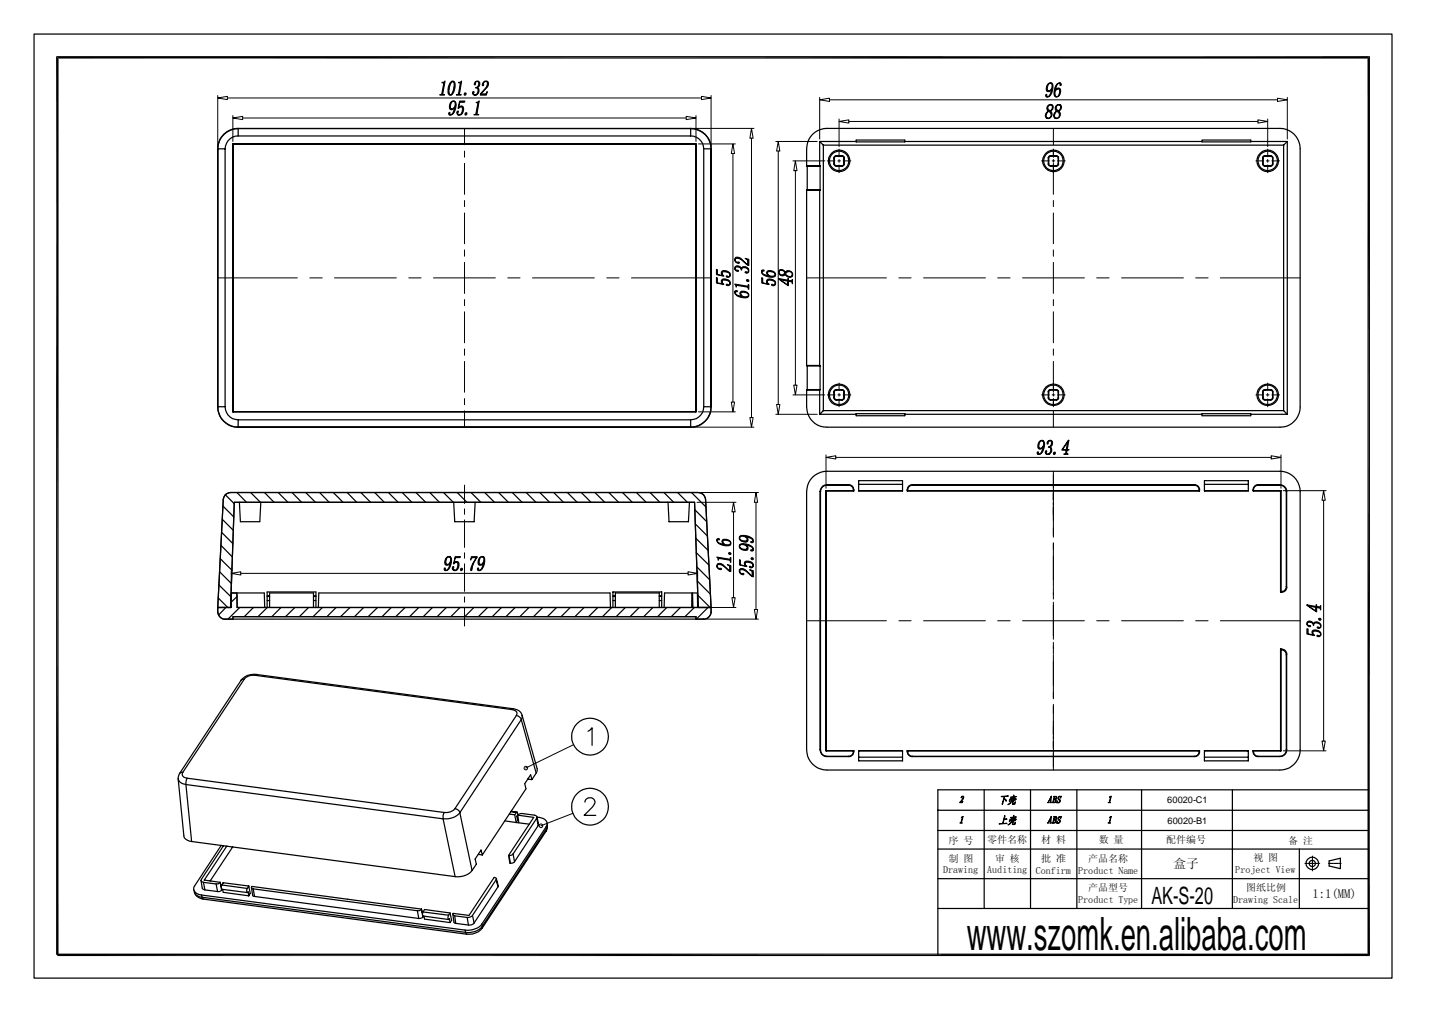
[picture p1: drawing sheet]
<svg xmlns="http://www.w3.org/2000/svg" width="297mm" height="210mm" viewBox="0 0 297 210" stroke-linecap="round" stroke-linejoin="round" font-family="sans-serif">
<defs><g id="words">
<text font-size="9.5" x="200.5" y="196.9">www.szomk.en.alibaba.com</text>
<text font-size="4.9" x="238.8" y="187.4">AK-S-20</text>
<g font-size="2.6">
<text x="243.4" y="180">盒子</text>
<text x="272.2" y="186.2">1:1(MM)</text>
</g>
<g font-size="2.1">
<text x="196.7" y="178.6">制 图</text>
<text x="196.7" y="174.9">序 号</text>
<text x="204.8" y="174.8">零件名称</text>
<text x="206.4" y="178.6">审 核</text>
<text x="215.9" y="178.7">批 准</text>
<text x="215.9" y="174.8">材 料</text>
<text x="225.7" y="178.7">产品名称</text>
<text x="227.9" y="174.8">数 量</text>
<text x="241.8" y="174.8">配件编号</text>
<text x="260" y="178.6">视 图</text>
<text x="267.2" y="174.9">备 注</text>
<text x="195.6" y="181.1">Drawing</text>
<text x="204.7" y="181.1">Auditing</text>
<text x="214.8" y="181.2">Confirm</text>
<text x="223.6" y="181.2">Product Name</text>
<text x="225.7" y="184.8">产品型号</text>
<text x="256.2" y="181.1">Project View</text>
<text x="258.5" y="184.7">图纸比例</text>
<text x="223.6" y="187.2">Product Type</text>
<text x="255.7" y="187.2">Drawing Scale</text>
</g>
<g font-size="1.9">
<text x="242.1" y="166.5">60020-C1</text>
<text x="242.1" y="170.8">60020-B1</text>
</g>
</g></defs>
<g fill="none" stroke="#000" stroke-width=".21">
<path d="M45.2 19.8v10.5M145.5 20l2 .3-2 .4zM147.5 19.8v10.5M45.2 20.3l2-.3v.7zM47.2 20.3h98.3M48.3 24.5l2-.4v.7zM48.3 24v5.3M50.3 24.5h92M96.3 26.6v3.4M96.3 31.3v1.3M96.3 33.9v6.4M142.3 24.1l2 .4-2 .3z"/>
<path d="M143.8 26.6h12.6M144.3 24v5.3M144.9 29.8h7.6M152 29.8l.3 2h-.6zM152 31.8v51.5M155.9 26.6l.3 2.1h-.7zM155.9 28.7v57.9M160.9 29.3h8.6M161.4 29.3l.3 2h-.6zM161.4 31.3v52.6M164.5 33.4h6.6M165 33.4l.3 2h-.7z"/>
<path d="M165 35.4v44.4M170 20.7l2-.3v.6zM170 20.2v8.6M171.6 33.4h1.6M172 20.7h93M173.8 33.4h.5M174 25.2l2.1-.4v.7zM174 24.7v5.7M174 30.9v1.6M174 33.1v.5M174 34.2v1.6M174.9 33.4h1.6"/>
<path d="M176.1 25.2h84.8M216 33.4h1.6M218.2 33.4h.6M218.5 26.6v3.4M218.5 30.9v1.7M218.5 33.1v.5M218.5 33.9v6.4M219.3 33.4h1.6M260.5 33.4h1.6M260.9 24.8l2 .4-2 .3zM262.6 33.4h.6M262.9 24.7v5.7"/>
<path d="M262.9 30.9v1.6M262.9 33.1v.5M262.9 34.2v1.6M263.8 33.4h1.6M265 20.4l2 .3-2 .3zM267 20.2v8.6M45.2 57.6h16.5M64.3 57.6h2.5M69.4 57.6h12.8M84.8 57.6h2.5M89.9 57.6h12.8M96.3 41.6v1.2"/>
<path d="M96.3 44.1v6.4M96.3 51.8v1.3M96.3 54.4v6.4M105.3 57.6h2.6M110.4 57.6h12.9M125.8 57.6h2.6M131 57.6h16.5M167.3 57.6h16.5M186.4 57.6h2.6M191.6 57.6h12.8M206.9 57.6h2.6M212.1 57.6h12.8"/>
<path d="M218.5 41.6v1.2M218.5 44.1v6.4M218.5 51.8v1.3M218.5 54.4v6.4M227.4 57.6h2.6M232.6 57.6h12.8M248 57.6h2.6M253.1 57.6h16.6M96.3 62.1v1.3M96.3 64.6v6.5M96.3 72.3v1.4M96.3 74.9v6.4"/>
<path d="M164.6 79.8h.7l-.3 2.1zM174 79.4v1.6M218.5 62.1v1.3M218.5 64.6v6.5M218.5 72.3v1.4M218.5 74.9v6.4M262.9 79.4v1.6M96.3 82.6v1.3M96.3 85.2v3.4M143.8 88.6h12.6M144.9 85.4h7.6M151.7 83.3h.6l-.3 2.1z"/>
<path d="M155.5 86.6h.7l-.3 2zM160.9 85.9h8.6M161.1 83.9h.6l-.3 2zM164.5 81.9h6.6M171.3 94.8l2-.3v.7zM171.3 94.3v6.9M171.6 81.9h1.6M173.3 94.8h90.3M173.8 81.9h.5M174 81.6v.5M174 82.7v1.6M174.9 81.9h1.6"/>
<path d="M216 81.9h1.6M218.2 81.9h.6M218.5 81.6v.5M218.5 82.6v1.7M218.5 85.2v3.4M218.5 97.7v13.7M219.3 81.9h1.6M260.5 81.9h1.6M262.6 81.9h.6M262.9 81.6v.5M262.9 82.7v1.6M263.6 94.5l2.1 .3-2.1 .4z"/>
<path d="M263.8 81.9h1.6M265.7 94.3v6.9M48 118.9l1.9-.4v.7zM48 118.4v4M49.9 118.9h92.8M96.3 100.6v3.8M96.3 105.5v1.1M96.3 107.8v5.7M96.3 114.6v1.1M96.3 116.9v5.7M142.7 118.5l2 .4-2 .3zM144.6 104.1h8"/>
<path d="M144.7 118.4v4M145.3 102.1h12M152.1 104.1l.4 2h-.7zM152.1 106.1v17.8M156.8 102.1l.3 2h-.6zM156.8 104.1v22.3M218.5 112.5v9.1M266.1 101.7h8.9M274.5 101.7l.4 2h-.7zM274.5 103.7v49.9M96.3 123.7v1.1M96.3 126v3.8"/>
<path d="M145.2 125.9h7.4M146.6 128.3h10.7M151.8 123.9h.7l-.4 2zM156.5 126.4h.6l-.3 1.9zM167.3 128.7h16.5M186.4 128.7h2.6M191.6 128.7h12.8M206.9 128.7h2.6M212.1 128.7h12.8M218.5 121.7v2.5M218.5 124.8v7.7M218.5 133.2v2.4"/>
<path d="M218.5 135.7v9.2M227.4 128.7h2.6M232.6 128.7h12.8M248 128.7h2.6M253.1 128.7h16.6M118.9 154.4l-9.9 4.8M218.5 146v13.6M266.1 155.7h8.9M274.2 153.6h.7l-.4 2.1zM118.8 168.6l-6.6 2.6M270.6 179h.7M271.4 179h.1"/>
<path d="M271.5 179h.3M271.9 179h.1M272 179h.3M272.2 177.5v1.6M272.2 179.2v.1M272.2 179.4v.3M272.2 179.7v.1M272.2 179.9v.3M272.4 179h.1M272.5 179h.3M272.9 179h.1M273 179h.7"/>
<path d="M275.5 179h.7M276.3 179h.1M276.4 179h.3M276.8 179h.1M276.9 179h.3M277.3 179h.1M277.4 179h.3M277.8 179h.1M278 179h.2M272.2 180.2v.1M272.2 180.4v.1"/>
<circle cx="109.1" cy="159.2" r=".37"/>
<circle cx="112.2" cy="171.2" r=".38"/>
</g>
<g fill="none" stroke="#000" stroke-width=".25">
<path d="M7.1 7.1h281.6v195.7h-281.6zM46.7 30.9v53.4M48.3 29.8h96h-96M48.3 29.8v55.6M48.3 29.8h.1M48.3 29.8v55.5M49.4 26.6a4.2 4.2 0 0 0-4.2 4.2v53.6a4.2 4.2 0 0 0 4.2 4.2h93.9a4.2 4.2 0 0 0 4.2-4.2v-53.6a4.2 4.2 0 0 0-4.2-4.2M49.4 26.6h93.9M49.4 26.6v.1M49.4 26.7a4.3 4.3 0 0 0-4.2 4.2h1.5M49.4 28.2a2.71 2.71 0 0 0-2.7 2.7M49.4 26.7v1.5"/>
<path d="M49.4 28.2h93.8M49.4 26.7h93.8M143.2 26.7a4.2 4.2 0 0 1 4.3 4.2h-1.5M143.2 28.2a2.71 2.71 0 0 1 2.8 2.7M143.2 26.7v1.5M143.3 26.6l-.1 .1M144.3 29.8h.1M146 30.9v53.4M167.3 34.4v-3.6a4.2 4.2 0 0 1 4.2-4.2h94a4.2 4.2 0 0 1 4.2 4.2v53.6a4.2 4.2 0 0 1-4.2 4.2h-94a4.2 4.2 0 0 1-4.2-4.2v-3.6M167.3 39.4v36.4M167.3 34.4h.1M167.3 39.4h2.7"/>
<path d="M167.3 34.4h2.7M167.4 34.4v5M167.4 39.4h-.1M167.4 39.4h2.7M167.4 34.4h2.7M170 29.3v5.1M170 39.4v36.4M170 29.3l.8 .8M170 34.4h.1M170 29.3h7.6M170.1 34.4v5M170.1 39.4h-.1"/>
<path d="M170.8 30.1v55M170.8 30.1h95.4M173 34l.1 .4h.3M173 32.7v1.3M173 32.7l.1 .1M173.1 33.9l.1 .3 .2 .2M173.1 33.9l-.1 .1M173.1 32.8v1.1M173.4 32.3l-.3 .1-.1 .3M173.4 32.3v.1M173.4 34.4h1.3M173.4 32.3h1.3"/>
<path d="M173.4 32.4h-.2l-.1 .4M173.4 34.4h.1M173.4 34.4h1.2M173.4 32.4h1.2M174.6 32.4h.2l.2 .4M174.6 34.4h.1M174.7 32.3l.3 .2 .1 .2M174.7 32.3l-.1 .1M175 33.9l-.1 .3-.3 .2M175 32.8v1.1M175 33.9l.1 .1M175.1 34l-.1 .3-.3 .1"/>
<path d="M175.1 32.7l-.1 .1M175.1 32.7v1.3M177.6 29h10.1v.4h-10.1zM187.7 29.3h61.6M217.4 34l.2 .4h.2M217.4 32.7v1.3M217.4 32.7l.1 .1M217.5 33.9v.3l.4 .2M217.5 33.9l-.1 .1M217.5 32.8v1.1M217.8 32.3l-.2 .1-.2 .3M217.8 32.3l.1 .1"/>
<path d="M217.8 34.4h1.4M217.8 32.3h1.4M217.9 32.4h-.2l-.2 .4M217.9 34.4h-.1M217.9 34.4h1.2M217.9 32.4h1.2M219.1 32.4h.1l.3 .4M219.1 34.4h.1M219.2 32.3l.3 .2v.2M219.2 32.3l-.1 .1M219.5 33.9l-.1 .3-.3 .2M219.5 32.8v1.1"/>
<path d="M219.5 33.9v.1M219.5 34l-.1 .4h-.2M219.5 32.7v.1M219.5 32.7v1.3M249.3 29h10.1v.4h-10.1zM259.4 29.3h7.6M261.9 34l.1 .4h.3M261.9 32.7v1.3M261.9 32.7l.1 .1M262 33.9v.2l.3 .3M262 33.9l-.1 .1M262 32.8v1.1"/>
<path d="M262.3 32.3l-.3 .1-.1 .3M262.3 34.4h1.3M262.3 32.3h1.3M262.3 32.3v.1M262.3 32.4h-.2l-.1 .4M262.3 34.4h.1M262.3 34.4h1.2M262.3 32.4h1.2M263.5 32.4h.2l.2 .4M263.5 34.4h.1M263.6 32.3l.3 .2 .1 .2M263.6 32.3l-.1 .1"/>
<path d="M263.9 33.9l-.1 .3-.3 .2M263.9 32.8v1.1M263.9 33.9l.1 .1M264 34l-.2 .4h-.2M264 32.7l-.1 .1M264 32.7v1.3M266.2 30.1v55M267 29.3l-.8 .8M267 29.3v56.6M167.3 75.8l.1 .1M167.3 75.8h2.7M167.4 75.9v4.9"/>
<path d="M167.4 75.9h2.7M170 75.8l.1 .1M170.1 75.9v4.9M46.7 84.3h-1.5a4.3 4.3 0 0 0 4.2 4.3v-1.6M46.7 84.3a2.71 2.71 0 0 0 2.7 2.7M48.3 85.4h96M48.3 85.3h96M48.3 85.3v.1M49.4 87h93.8M144.3 85.3v-55.5v55.6M144.3 85.3v.1M146 84.3h1.5a4.3 4.3 0 0 1-4.3 4.3v-1.6"/>
<path d="M146 84.3a2.71 2.71 0 0 1-2.8 2.7M167.3 80.8h2.7M167.4 80.8h2.7M167.4 80.8h-.1M168.5 98.9a4.5 4.5 0 0 1 3-1.2h94a4.2 4.2 0 0 1 4.2 4.2v53.5a4.2 4.2 0 0 1-4.2 4.2h-94a4.2 4.2 0 0 1-4.2-4.2v-53.5a4.4 4.4 0 0 1 1.2-3zM170 80.8v5.1M170 85.9h7.6M170.1 80.8h-.1M170.8 85.1h95.4M170.8 85.1l-.8 .8M173 82.5l.1 .3 .3 .1M173 81.2l.1 .1"/>
<path d="M173 81.2v1.3M173.1 82.4v.3l.3 .1M173.1 81.3v1.1M173.1 82.4l-.1 .1M173.4 80.8l-.3 .1-.1 .3M173.4 80.8h.1M173.4 82.9h1.3M173.4 80.8h1.3M173.4 80.8l-.3 .2v.3M173.4 82.8h1.2M173.4 80.8h1.2M173.4 82.8v.1"/>
<path d="M174.6 80.8l.3 .2 .1 .3M174.6 82.8l.1 .1M174.7 80.8l.3 .1 .1 .3M174.7 80.8h-.1M175 82.4l-.1 .3-.3 .1M175 82.4l.1 .1M175 81.3v1.1M175.1 82.5l-.1 .3-.3 .1M175.1 81.2v1.3M175.1 81.2l-.1 .1M177.6 85.8h10.1v.4h-10.1zM178.1 99.6h9.1v2.2h-9.1z"/>
<path d="M187.7 85.9h61.6M217.4 82.5l.2 .3 .2 .1M217.4 81.2l.1 .1M217.4 81.2v1.3M217.5 82.4v.3l.4 .1M217.5 81.3v1.1M217.5 82.4l-.1 .1M217.8 80.8l-.3 .1-.1 .3M217.8 82.9h1.4M217.8 80.8h1.4M217.8 80.8h.1M217.9 80.8l-.4 .2v.3"/>
<path d="M217.9 82.8h1.2M217.9 80.8h1.2M217.9 82.8l-.1 .1M219.1 80.8l.3 .2 .1 .3M219.1 82.8l.1 .1M219.2 80.8l.3 .2v.2M219.2 80.8h-.1M219.5 82.4l-.1 .3-.3 .1M219.5 82.4v.1M219.5 81.3v1.1M219.5 82.5v.2l-.3 .2M219.5 81.2v1.3"/>
<path d="M219.5 81.2v.1M249.3 85.8h10.1v.4h-10.1zM249.8 99.6h9.1v2.2h-9.1zM259.4 85.9h7.6M261.9 82.5l.1 .3 .3 .1M261.9 81.2l.1 .1M261.9 81.2v1.3M262 82.4v.3l.3 .1M262 81.3v1.1M262 82.4l-.1 .1M262.3 80.8l-.3 .1-.1 .3M262.3 82.9h1.3"/>
<path d="M262.3 80.8h1.3M262.3 80.8h.1M262.3 80.8l-.3 .2v.3M262.3 82.8h1.2M262.3 80.8h1.2M262.3 82.8v.1M263.5 80.8l.4 .2v.3M263.5 82.8l.1 .1M263.6 80.8l.3 .2 .1 .2M263.6 80.8h-.1M263.9 82.4l-.1 .3-.3 .1M263.9 82.4l.1 .1"/>
<path d="M263.9 81.3v1.1M264 82.5l-.1 .2-.3 .2M264 81.2v1.3M264 81.2l-.1 .1M266.2 85.1l.8 .8M45.5 118.5l2.5 2.5M45.7 115.8l2.4 2.4M45.8 113.1l2.4 2.4M46 110.4l2.3 2.3M46.1 107.6l2.3 2.3M46.3 104.9l2.2 2.3M46.3 103.5l-1.1 22.4h2.6"/>
<path d="M46.3 103.5l-1.1 22.4a1.79 1.79 0 0 0 1.5 2.4h97.6M46.7 102.6l1.9 1.8M47.8 102.1a1.52 1.52 0 0 0-1.5 1.4M47.8 102.1h97a1.52 1.52 0 0 1 1.5 1.4l1.2 22.4h-2.7l-.7-21.8h-95.5l-.8 21.8M47.8 102.1h97a1.52 1.52 0 0 1 1.5 1.4l1.2 22.4M49.1 102.1l2 2M49.6 104.1l.3 4.1h4l.2-4.1M52 102.1l2 2M54.9 102.1l1.9 2M57.7 102.1l2 2M60.6 102.1l2 2M63.4 102.1l2 2"/>
<path d="M66.3 102.1l2 2M69.1 102.1l2.1 2M72 102.1l2 2M74.8 102.1l2.1 2M77.7 102.1l2 2M80.6 102.1l2 2M83.4 102.1l2 2M86.3 102.1l2 2M89.1 102.1l2 2M92 102.1l2 2M94.1 104.1l.2 4.1h4l.2-4.1M94.8 102.1l2.1 2"/>
<path d="M97.7 102.1l2 2M100.5 102.1l2.1 2M103.4 102.1l2 2M106.2 102.1l2.1 2M109.1 102.1l2.1 2M112 102.1l2 2M114.8 102.1l2.1 2M117.7 102.1l2 2M120.6 102.1l2 2M123.4 102.1l2 2M126.3 102.1l2 2M129.1 102.1l2 2"/>
<path d="M132 102.1l2 2M134.8 102.1l2.1 2M137.7 102.1l2 2M138.5 104.1l.3 4.1h4l.2-4.1M140.5 102.1l2.1 2M143.4 102.1l3 3M144.1 105.7l2.5 2.4M144.2 108.6l2.5 2.5M144.3 111.6l2.6 2.5M144.4 114.5l2.7 2.7M144.5 117.5l2.7 2.7M170.1 101.9v53.5"/>
<path d="M170.1 101.9h.1M170.2 101.9v53.5M171.3 101.7v54M171.3 101.7l.1 .1M171.3 101.7h5.7M171.4 101.8v53.8M171.4 101.8h5.7M171.5 100.5a1.4 1.4 0 0 0-1.4 1.4M171.5 100.6a1.33 1.33 0 0 0-1.3 1.3M171.5 100.5v.1M171.5 100.6h4.5M171.5 100.5h4.6"/>
<path d="M176 100.6a1.01 1.01 0 0 1 1 1M176.1 100.5a1.01 1.01 0 0 1 1 1M176.1 100.5l-.1 .1M177 101.6v.1M177 101.7l.1 .1M177.1 101.5l-.1 .1M177.1 101.5v.3M178.1 101.7h9.1M178.1 100.4h9.1M188.2 101.5v.3M188.2 101.5v.1M188.2 101.8h60.6"/>
<path d="M188.2 101.7v.1M188.2 101.6v.1M188.2 101.7h60.5M189.2 100.5a1.01 1.01 0 0 0-1 1M189.2 100.5l.1 .1M189.2 100.5h58.6M189.3 100.6a1.01 1.01 0 0 0-1.1 1M189.3 100.6h58.4M247.7 100.6a1.01 1.01 0 0 1 1 1M247.8 100.5a1.01 1.01 0 0 1 1 1M247.8 100.5l-.1 .1M248.7 101.6v.1"/>
<path d="M248.7 101.7l.1 .1M248.8 101.5l-.1 .1M248.8 101.5v.3M249.8 101.7h9.1M249.8 100.4h9.1M259.9 101.8h5.7M259.9 101.5v.3M259.9 101.5l.1 .1M260 101.7l-.1 .1M260 101.7h5.7M260 101.6v.1M260.9 100.5a1.01 1.01 0 0 0-1 1"/>
<path d="M260.9 100.5h4.6M260.9 100.5l.1 .1M261 100.6a1.01 1.01 0 0 0-1 1M261 100.6h4.5M265.5 100.5a1.4 1.4 0 0 1 1.4 1.4M265.5 100.6a1.33 1.33 0 0 1 1.3 1.3M265.5 100.5v.1M265.6 101.8v21M265.7 101.7l-.1 .1M265.7 101.7v20.9M266.8 101.9h.1M266.8 101.9v19.7"/>
<path d="M266.9 101.9v19.8M45.2 125.9h2.8v-3h6.8l.1 3M45.2 123.9l2 2M45.4 121.2l2.5 2.5M46.9 125.9l-1.6 1.6M47.8 125.9l.8-21.8h95.5l.7 21.8M48.3 128.3v-.5h96v.5h1.7M48.3 128.3v-.5h96v.5M49.1 122.9l.1 3h98.3M49.2 123.6l-1.2 1.2M49.7 125.9l-2.4 2.4M52.6 125.9l-1.9 1.9"/>
<path d="M52.9 140a2.42 2.42 0 0 0-2.2 .8M52.9 140l53.3 7.1M53.2 139.8a3.3 3.3 0 0 0-3.2 1.2M53.2 139.8l-.3 .2M53.2 139.8l53.3 7.1M55.4 124.5h.5M55.4 123.6h.5M55.4 123.5h.5M55.9 125.9v-3h9.1v3M58.3 125.9l-1.9 1.9M61.2 125.9l-2 1.9M64 125.9l-1.9 1.9"/>
<path d="M65 124.5h.5M65 123.6h.5M65 123.5h.5M65.5 125.9v-3.2h-10.1v3.2l-1.9 1.9M66 125.9l.1-3h60.4l.1 3M66.9 125.9l-2 1.9M69.7 125.9l-1.9 1.9M72.6 125.9l-2 1.9M75.4 125.9l-1.9 1.9M78.3 125.9l-1.9 1.9M81.1 125.9l-1.9 1.9M84 125.9l-1.9 1.9"/>
<path d="M86.9 125.9l-1.9 1.9M89.7 125.9l-1.9 1.9M92.6 125.9l-1.9 1.9M95.4 125.9l-1.9 1.9M98.3 125.9l-1.9 1.9M101.1 125.9l-1.9 1.9M104 125.9l-1.9 1.9M106.8 125.9l-1.9 1.9M109.7 125.9l-1.9 1.9M112.6 125.9l-1.9 1.9M115.4 125.9l-1.9 1.9M118.3 125.9l-1.9 1.9"/>
<path d="M121.2 125.9l-2 1.9M124 125.9l-1.9 1.9M126.9 125.9l-1.9 1.9M127.1 124.5h.5M127.1 123.6h.5M127.1 123.5h.5M127.1 125.9v-3.2h10.1v3.2M127.6 125.9v-3h9.1v3M129.7 125.9l-1.9 1.9M132.6 125.9l-1.9 1.9M135.4 125.9l-1.9 1.9M136.7 124.5h.5"/>
<path d="M136.7 123.6h.5M136.7 123.5h.5M137.7 125.9l.1-3h6.8l.1 3M138.3 125.9l-1.9 1.9M141.1 125.9l-1.9 1.9M143.5 122.9v3M143.6 122.9l.1 3M144 125.9l-1.9 1.9M144.3 128.3h1.7M144.6 120.4l2.8 2.8M144.7 123.4l2.6 2.5M146.8 125.9l-2.4 2.4"/>
<path d="M147.5 126.9v-1h-98.3l-.1-3h-1.1v3h-2.8a2.14 2.14 0 0 0 .7 2.2l.5 .2h1.9M147.5 126.9a1.52 1.52 0 0 1-1.5 1.4M147.5 126.9a1.58 1.58 0 0 1-1.5 1.4M147.5 125.9v1M265.6 134.6h.2M265.6 122.8h.2M265.6 134.6l.1 .1M265.6 134.6v21M265.7 134.7h.1M265.7 122.6h.1M265.7 122.6l-.1 .2M265.7 134.7v21"/>
<path d="M265.8 134.7a1.01 1.01 0 0 1 1 1.1M265.8 122.6v.2M265.8 134.6a1.01 1.01 0 0 1 1.1 1M265.8 134.6v.1M266.8 121.6a1.01 1.01 0 0 1-1 1M266.8 135.8v19.6M266.8 121.6l.1 .1M266.9 121.7a1.01 1.01 0 0 1-1.1 1.1M266.9 135.6v19.8M266.9 135.6l-.1 .2M50 141l-12.8 19.4M50.7 140.8l-.7 .2"/>
<path d="M50.7 140.8l-12.8 19.3M106.2 147.1a.85 .85 0 0 1 .9 1.2M106.5 146.9a1.85 1.85 0 0 1 1.8 1.4M106.5 146.9l-.3 .2M107.1 148.3l.6 .3 .4 .6M107.1 148.3l-12.7 19.3M108.1 149.2l-12.7 19.3M108.1 149.2l3.1 11.1M108.3 148.3l-.2 .9M108.3 148.3l3.1 11.1-.2 .9M122 151.6l.8-.7v3.6M170.1 155.4a1.42 1.42 0 0 0 1.4 1.4"/>
<path d="M170.1 155.4h.1M170.2 155.4a1.33 1.33 0 0 0 1.3 1.4M171.3 155.7h5.7M171.4 155.6h5.7M171.4 155.6l-.1 .1M171.5 156.8h.1M171.5 156.8h4.6M171.5 156.8h4.5M176 156.8h.1M177 155.8a1.01 1.01 0 0 1-1 1M177 155.8l.1 .1M177 155.7v.1"/>
<path d="M177.1 155.9a1.01 1.01 0 0 1-1 .9M177.1 155.6v.3M177.1 155.6l-.1 .1M178.1 155.6h9.1v2.1h-9.1zM178.1 157h9.1M178.1 155.7h9.1M188.2 155.9a1.01 1.01 0 0 0 1 .9M188.2 155.6v.1M188.2 155.6v.3M188.2 155.6h60.6M188.2 155.8a1.01 1.01 0 0 0 1.1 1M188.2 155.7v.1"/>
<path d="M188.2 155.7h60.5M188.2 155.8v.1M189.2 156.8h58.6M189.3 156.8h58.4M189.3 156.8h-.1M247.7 156.8h.1M248.7 155.8a1.01 1.01 0 0 1-1 1M248.7 155.8l.1 .1M248.7 155.7v.1M248.8 155.9a1.01 1.01 0 0 1-1 .9M248.8 155.6v.3M248.8 155.6l-.1 .1"/>
<path d="M249.8 155.6h9.1v2.1h-9.1zM249.8 157h9.1M249.8 155.7h9.1M259.9 155.9a1.01 1.01 0 0 0 1 .9M259.9 155.6h5.7M259.9 155.6l.1 .1M259.9 155.6v.3M260 155.8a1.01 1.01 0 0 0 1 1M260 155.7h5.7M260 155.7v.1M260 155.8l-.1 .1M260.9 156.8h4.6"/>
<path d="M261 156.8h4.5M261 156.8h-.1M265.5 156.8h.1M265.6 155.6l.1 .1M266.8 155.4a1.33 1.33 0 0 1-1.3 1.4M266.8 155.4h.1M266.9 155.4a1.34 1.34 0 0 1-1.4 1.4M36.9 161.5l.4 .6 1.3 .5M36.9 161.5l1.2 11.8a1.61 1.61 0 0 0 1.6 1.1M37.2 160.4l-.3 1.1M37.9 160.1a.85 .85 0 0 0 .9 1.2M37.9 160.1l-.7 .3"/>
<path d="M38.6 162.6l1.1 11.8M38.6 162.6l53.3 7.1M38.8 161.3l-.2 1.3M38.8 161.3l53.4 7.1M39.7 174.4l54.7 7.3M45.9 175.3l-5.5 8.3a1.33 1.33 0 0 0 1.4 1.9M46.3 175.3l-4.6 7.2M47 175.4l-4.6 7 3.3 .5M48.3 175.6l-4.7 7M91.9 169.7l2.5 12M92.2 168.4l-.3 .7v.6M94.4 167.6a2.42 2.42 0 0 1-2.2 .8"/>
<path d="M94.4 167.6a1.14 1.14 0 0 1 1 .9M95.4 168.5a3.7 3.7 0 0 1-3.5 1.2M95.4 168.5l2.5 12M99.2 177.1l.8 .1M100 177.2l-.2-1-1.3 1.9 .3 1-.9 1.4M104.7 170.2l2.4 .3M105.5 177.3h.1M105.6 177.3l.3 1.6M105.6 168.8l1.2 .1M106 168.3l1.1 .1M106 168.2l1.2 .2M106.4 177l-.3 .3h-.5"/>
<path d="M106.4 177l.3 1.6M106.7 178.6l-.3 .3h-.5M106.8 168.9l.3 1.6M107.1 170.5l2.7 .3M107.1 168.4l-.3 .5M107.2 168.4l.1 .5-.1 .3 .1 .8-.2 .5M107.2 168.4h-.1M107.3 168.9h.2M107.4 169l3.3 .5-5.2 7.8 .2 1.6h.2M107.4 169l.2-.2 .7-.2 2.6 .4 .5 .3M107.4 169l.2 1.6M109.5 161.5l.8 .1"/>
<path d="M110.3 161.6l-.2-1-1.3 1.9 .3 1-9.1 13.7M111.2 160.3l-.9 1.3M111.3 169.6l-4.9 7.4M111.3 169.6l.3 1.5M111.4 169.3l.3 1.6-.1 .2M111.4 169.3l-.1 .3M111.4 169.4l.5 .1a1.46 1.46 0 0 1 1.5 1.6l-.1 .3M111.6 171.1l-4.9 7.5M113.3 171.4l-13.4 20.2M113.3 172.3l-13.3 20.1M113.3 171.4v.5M113.3 171.9v.4"/>
<path d="M113.3 171.9l-13.3 20.1M113.5 170.6v.5M113.5 171.1l-.2 1.2M113.5 171.1l-.2 .8M121.3 166.3a.95 .95 0 0 1 .7-.9h.7a.93 .93 0 0 1 .5 1.4l-2 2.2h2.4M194.5 168h89.4M194.5 172.2h89.4M194.5 176h89.4M204.1 163.7v24.6M213.7 163.7v24.6M223.3 163.7v24.6M236.8 163.7v24.6"/>
<path d="M255.6 163.7v24.6M269.5 176v12.3M275.7 178.5l2.3-.6v2.2l-2.3-.6zM283.9 163.7h-89.4v34.2M40.2 184.5l.1 .5M40.3 185a1.94 1.94 0 0 0 1.9 1.4M40.3 185l.5 .6 1.1 .4M41.7 182.5l.2 1.6 .6 .4M41.7 182.5l.5 .4M41.8 185.5l.1 .5M41.8 185.5l54.7 7.3M41.9 186l.3 .4"/>
<path d="M41.9 186l54.7 7.3M42.2 186.4l54.6 7.3M42.2 182.9l.3 1.6M42.2 182.9l2.6 .4M42.5 184.5l2.6 .3M44.8 183.3l.3 1.5M45.7 183l-.4 .2-.5 .1M45.7 182.9l.2 .9M45.7 183l.2 1M45.7 182.9v.1M45.9 184.3l.1 .2M45.9 183.6h-.1"/>
<path d="M46 184.5l-.4 .3h-.5M46 183.5l-.1 .2 .1 .7M46 184.4v.1M46 184.4l5.3 .6M46 183.5l5.3 .7M46 183.5l.3-.5 5.3 .7M46.2 184.4l.1 .6 5.3 .7M46.3 183v.1M51.3 185l.2-.1 .1 .8M51.3 184.2l-.1 .2 .1 .6M51.6 183.7l.3 1.5-.3 .5M51.6 183.7l-.3 .5"/>
<path d="M52.1 184l.3 1.6 .4 .2M52.5 184.3a.31 .31 0 0 1-.3-.2 .31 .31 0 0 1 0-.3l35.2 4.7M52.5 184.3l.3 1.5M52.5 184.3l34.1 4.5M52.8 185.8l34.1 4.6M72.1 186.4h.1M86.6 188.8l.3 1.6M87.4 188.5l-.5 .3h-.3M87.4 188.5l.2 .8M87.4 188.5l.2 1.1M87.4 188.5h.1M87.7 189.8v.3"/>
<path d="M87.7 190.1l-.8 .3M87.7 189.1l-.1 .4 .1 .4M87.7 189.9l5.3 .7M87.7 189.1l5.3 .6M87.7 189.1l.3-.6 5.3 .8M87.7 189.9v.2M88 189.9v.6l5.3 .8M93 190.6l.2-.1 .1 .8M93 189.7l-.1 .5 .1 .4M93.3 189.3l.4 1.5-.4 .5M93.3 189.3l-.3 .4M93.9 189.6l.2 1.6 .4 .2"/>
<path d="M94.3 189.9l2.6 .3M94.3 189.9l.2 1.5M94.5 191.4l2.6 .4M96.5 192.8l.1 .5M96.6 193.3l.2 .4M96.9 190.2l.2 1.6M97.9 180.5a3.9 3.9 0 0 1-3.5 1.2M98 189.8l-.5 .3-.6 .1M98 189.8l.3 1.5M98.3 191.3l-.5 .4-.7 .1M99.9 191.6a3.9 3.9 0 0 1-3.4 1.2M99.9 191.6l.1 .4"/>
<path d="M100 192.4a3.7 3.7 0 0 1-3.2 1.3M100 192a3.6 3.6 0 0 1-3.4 1.3M100 192v.4M102.9 182.4a.34 .34 0 0 0 0-.4 .34 .34 0 0 0-.4-.1l-5.2 7.9-3.3-.4a.32 .32 0 0 0 0 .3 .32 .32 0 0 0 .3 .2M102.9 182.4l.4 1.4M102.9 182.4l-4.9 7.4M102.9 182.2l.4 1.6M103.3 183.8l-5 7.5M194.5 188.3h89.4M194.5 182.2h89.4M195.2 197.9h88.7"/>
<circle cx="174" cy="33.4" r="2.24"/>
<circle cx="174" cy="33.4" r="2.02"/>
<circle cx="218.5" cy="33.4" r="2.24"/>
<circle cx="218.5" cy="33.4" r="2.02"/>
<circle cx="262.9" cy="33.4" r="2.24"/>
<circle cx="262.9" cy="33.4" r="2.02"/>
<circle cx="174" cy="81.8" r="2.03"/>
<circle cx="174" cy="81.8" r="2.23"/>
<circle cx="218.5" cy="81.8" r="2.03"/>
<circle cx="218.5" cy="81.8" r="2.23"/>
<circle cx="262.9" cy="81.8" r="2.03"/>
<circle cx="262.9" cy="81.8" r="2.23"/>
<circle cx="122.4" cy="152.7" r="3.8"/>
<circle cx="122.4" cy="167.2" r="3.8"/>
<circle cx="272.2" cy="179" r="1.29"/>
<circle cx="272.2" cy="179" r=".65"/>
</g>
<g fill="#000" stroke="#000" stroke-width=".21">
<path d="M91.7 17.1h.3l.3-.3-.4 2.5v.2l.3 .1v.1h-1v-.1l.4-.2 .4-2.1-.4-.1z" fill-rule="evenodd"/>
<path d="M93.4 17.1l.4-.3 .4 .1-.4 .1-.3 .3-.3 1.2a.95 .95 0 0 0 .2 1.1h.3a.6 .6 0 0 1-.7-.1 .6 .6 0 0 1-.1-.7l.1-.8z" fill-rule="evenodd"/>
<path d="M93.9 16.9h.3l.2 .3v.9l-.4 1.2-.3 .3h-.3a2.49 2.49 0 0 0 .8-2.2l-.1-.3z" fill-rule="evenodd"/>
<path d="M95.1 17.1h.4l.3-.3-.5 2.6 .1 .2h.3l-.1 .1h-1l.5-.4 .4-2z" fill-rule="evenodd"/>
<path d="M98.1 19h.2l-.1 .5 .1 .1h.6a.52 .52 0 0 1-.7 .1 .52 .52 0 0 1-.1-.7z" fill-rule="evenodd"/>
<path d="M98.5 17.1l.4-.2a.48 .48 0 0 0-.3 .7h-.2z" fill-rule="evenodd"/>
<path d="M98.8 16.9a.63 .63 0 0 1 .8 .4 .63 .63 0 0 1-.4 .8l-.2 .1a.86 .86 0 0 1-.1 1.4h-.4a.77 .77 0 0 0 .6-.6 .77 .77 0 0 0-.3-.8h-.2a.8 .8 0 0 0 .4-1.3z" fill-rule="evenodd"/>
<path d="M100.3 17l.4-.1-.4 .2v.4a.2 .2 0 0 1 0 .2 .2 .2 0 0 1-.3 0z" fill-rule="evenodd"/>
<path d="M100.4 16.9a.62 .62 0 0 1 .9 .2 .62 .62 0 0 1-.1 .8l-1.6 1.6 1-1.2a1.09 1.09 0 0 0 .3-1.4z" fill-rule="evenodd"/>
<path d="M99.6 19.5h1.1l.4-.5-.2 .7h-1.3z" fill-rule="evenodd"/>
<path d="M217 19.6h.1v.4h.1h-.3z" fill-rule="evenodd"/>
<path d="M217.3 17.4l.4-.2 .5 .1h-.4a1.07 1.07 0 0 0-.3 1.5l-.4 .1-.1-.3 .1-.7z" fill-rule="evenodd"/>
<path d="M217.1 18.9l.6-.1 .4-.3a.6 .6 0 0 1-1 .4z" fill-rule="evenodd"/>
<path d="M217.8 17.3h.4l.2 .3-.1 1-.2 .6a.95 .95 0 0 1-1.1 .9l.3-.1a1.59 1.59 0 0 0 .8-1.6 .76 .76 0 0 0-.3-1.1z" fill-rule="evenodd"/>
<path d="M219.1 18.4h.4l-.6 .3z" fill-rule="evenodd"/>
<path d="M219.1 18.4a.59 .59 0 0 1 .8 0 .59 .59 0 0 1 .1 .8 .81 .81 0 0 1-1.1 .8h.3a1.05 1.05 0 0 0 .4-1.6z" fill-rule="evenodd"/>
<path d="M219.2 17.4l.5-.2 .3 .1h-.5l-.2 .2-.3 .7v.5a.86 .86 0 0 0 .2 1.3h-.3a2.26 2.26 0 0 1 .2-2.4z" fill-rule="evenodd"/>
<path d="M219.7 17.3h.3l.1 .4h-.3l.1-.4z" fill-rule="evenodd"/>
<path d="M93.2 23.3l.1 .1 .1 .4h-.3l-.1-.3z" fill-rule="evenodd"/>
<path d="M93.4 21.3a.67 .67 0 0 1 1-.3h-.3a.95 .95 0 0 0-.4 1.6h-.4l-.1-.2z" fill-rule="evenodd"/>
<path d="M93.3 22.6h.5l.5-.3a.61 .61 0 0 1-1 .3z" fill-rule="evenodd"/>
<path d="M94.1 21h.3a2.21 2.21 0 0 1-.9 2.9l-.3-.1h.2a1.77 1.77 0 0 0 .9-1.6v-.1a.69 .69 0 0 0-.2-1.1z" fill-rule="evenodd"/>
<path d="M94.8 23.1l.1-.1a.31 .31 0 0 1 .2 .3 .31 .31 0 0 1-.2 .3l.4 .2h-.4l-.1-.2z" fill-rule="evenodd"/>
<path d="M95.1 22.3l.2-.2h.3l-.4 .3z" fill-rule="evenodd"/>
<path d="M95.3 22.1a.56 .56 0 0 1 .8 0 .56 .56 0 0 1 0 .8 .87 .87 0 0 1-1.2 .9h.4a1.12 1.12 0 0 0 .4-1.7z" fill-rule="evenodd"/>
<path d="M95.3 20.9h1.1l-.1 .3h-.9l-.3 1.3h-.1z" fill-rule="evenodd"/>
<path d="M98.8 21.2h.3l.3-.3-.5 2.6 .4 .3h-1l.4-.3 .4-2z" fill-rule="evenodd"/>
<path d="M217.2 23.2l.3-.1a.77 .77 0 0 0-.5 .7 .77 .77 0 0 0 .4 .7h-.4a.93 .93 0 0 1 .2-1.3z" fill-rule="evenodd"/>
<path d="M217.4 21.8l.5-.2 .3 .2h-.3a.62 .62 0 0 0-.6 .6 .62 .62 0 0 0 .7 .6h-.1a.87 .87 0 0 1 .2 1.1 .87 .87 0 0 1-1.1 .4h.4a.7 .7 0 0 0 .6-.8 .7 .7 0 0 0-.7-.6l.1-.1a.77 .77 0 0 1 0-1.2z" fill-rule="evenodd"/>
<path d="M217.9 21.8h.3a.69 .69 0 0 1 .2 .7 .69 .69 0 0 1-.6 .4 .7 .7 0 0 0 .2-1.1z" fill-rule="evenodd"/>
<path d="M218.7 23.4l.5-.3a.81 .81 0 0 0-.1 1.4h-.3a.8 .8 0 0 1-.1-1.1z" fill-rule="evenodd"/>
<path d="M219.1 21.9l.5-.3 .4 .2h-.4a.62 .62 0 0 0-.5 .6 .62 .62 0 0 0 .6 .6h-.1a.87 .87 0 0 1 .2 1.1 .87 .87 0 0 1-1 .4h.3a.7 .7 0 0 0 .6-.7 .7 .7 0 0 0-.7-.7l.1-.1a.78 .78 0 0 1 0-1.1z" fill-rule="evenodd"/>
<path d="M219.6 21.8h.4a.7 .7 0 0 1 .1 .7 .7 .7 0 0 1-.6 .4 .65 .65 0 0 0 .5-.5 .65 .65 0 0 0-.4-.6z" fill-rule="evenodd"/>
<path d="M148.6 57.5l.2 .1v1l1.2 .2 .1 .2-1.5-.3z" fill-rule="evenodd"/>
<path d="M148.6 55.8l.2 .1v1l1.2 .2 .1 .2-1.5-.4z" fill-rule="evenodd"/>
<path d="M149.7 58a1.16 1.16 0 0 1 1.8 .7l-.1 .3v-.3a1.14 1.14 0 0 0-1.6-.5l-.1 .5-.1-.2z" fill-rule="evenodd"/>
<path d="M149.8 56.2a1.17 1.17 0 0 1 1.7 .9l-.1 .2v-.3a1.14 1.14 0 0 0-1.6-.5l-.1 .4-.1-.5z" fill-rule="evenodd"/>
<path d="M149.8 58.4l.1 .4-.2-.1z" fill-rule="evenodd"/>
<path d="M149.8 56.6l.1 .5-.2-.2z" fill-rule="evenodd"/>
<path d="M150.6 59l.2-.1a.33 .33 0 0 0 .4 .1 .33 .33 0 0 0 .2-.3v.3l-.3 .2h-.4z" fill-rule="evenodd"/>
<path d="M150.6 57.2l.6 .1 .2-.3v.3l-.2 .2h-.4z" fill-rule="evenodd"/>
<path d="M152.4 58.9l2.6 .4 .2-.3h.1v1l-.4-.5-2-.3-.3 .3v-.4z" fill-rule="evenodd"/>
<path d="M152.5 55.3a.83 .83 0 0 1 1.2 .4 .86 .86 0 0 1 1.5 0v.4a.82 .82 0 0 0-1.4-.3v.2a1.05 1.05 0 0 0-1-.7l-.3 .2-.1 .4z" fill-rule="evenodd"/>
<path d="M152.6 53.4a1.64 1.64 0 0 1 1.7 .8l.8 .6v.2l-1.2-1a1 1 0 0 0-1.4-.2v.3l-.1-.5z" fill-rule="evenodd"/>
<path d="M152.5 55.7a.44 .44 0 0 0 .6 .3l.1 .3-.4-.1-.3-.2z" fill-rule="evenodd"/>
<path d="M152.5 53.9l.3 .4h.5a.37 .37 0 0 1-.4 .3 .37 .37 0 0 1-.3-.3z" fill-rule="evenodd"/>
<path d="M154.5 56.4l.2-.1a.29 .29 0 0 0 .3 .1 .29 .29 0 0 0 .2-.3v-.4a.49 .49 0 0 1 0 .7 .49 .49 0 0 1-.7 0z" fill-rule="evenodd"/>
<path d="M154.6 53.5l.7 .3v1.2h-.2l-.1-1.1z" fill-rule="evenodd"/>
<path d="M154.8 58l.3-.1a.23 .23 0 0 1 .2 .3 .23 .23 0 0 1-.3 .2 .23 .23 0 0 1-.2-.3z" fill-rule="evenodd"/>
<path d="M158 56v.3a1.65 1.65 0 0 0 1.7 .9 .87 .87 0 0 0 1.1-.3v.3l-.5 .3-.8-.1-.9-.3a.81 .81 0 0 1-.6-1.1z" fill-rule="evenodd"/>
<path d="M158 57.6l.2 .1v.9l1.2 .2 .1 .2-1.5-.3z" fill-rule="evenodd"/>
<path d="M158 56h.1a.24 .24 0 0 1 .2-.1 .24 .24 0 0 1 .2 .3h-.4l-.1 .1z" fill-rule="evenodd"/>
<path d="M159 58.1a1.18 1.18 0 0 1 1.9 .6l-.1 .3v-.3a1.14 1.14 0 0 0-1.6-.4l-.1 .4z" fill-rule="evenodd"/>
<path d="M159 56.3a1.15 1.15 0 0 1 1.9 .8l-.1 .1v-.3a1.07 1.07 0 0 0-1.6-.4v.5l-.2-.3z" fill-rule="evenodd"/>
<path d="M159.2 58.4l.1 .5-.2-.2z" fill-rule="evenodd"/>
<path d="M159.2 56.6l.3 .5-.3-.1z" fill-rule="evenodd"/>
<path d="M160 59h.6l.2-.3v.3l-.4 .3-.3-.1z" fill-rule="evenodd"/>
<path d="M161.5 57.7l1.9 1.4v-1.4h.1v.4l.7 .1 .1-.3 .1 .9-.2-.3-.7-.2-.1 .9z" fill-rule="evenodd"/>
<path d="M161.5 57.7l1.9 .4v1v-.8l-1.5-.3z" fill-rule="evenodd"/>
<path d="M161.6 56.1v.3a.62 .62 0 0 0 .6 .6 .62 .62 0 0 0 .6-.7v.1a.87 .87 0 0 1 1.1-.2 .87 .87 0 0 1 .4 1.1v-.4a.7 .7 0 0 0-.7-.6 .7 .7 0 0 0-.7 .7v-.1a.91 .91 0 0 1-1.1 .1l-.3-.4z" fill-rule="evenodd"/>
<path d="M161.7 56a.77 .77 0 0 1 1.1 .5 .66 .66 0 0 0-.6-.5 .66 .66 0 0 0-.6 .4z" fill-rule="evenodd"/>
<path d="M162.9 56.8a.77 .77 0 0 0 .7 .5 .77 .77 0 0 0 .7-.4v.4a.85 .85 0 0 1-1.4-.5z" fill-rule="evenodd"/>
<path d="M152.5 60.3v.3a1.65 1.65 0 0 0 1.6 .9 .87 .87 0 0 0 1.1-.3v.3l-.5 .3-.7-.1-1-.3a.81 .81 0 0 1-.5-1.1z" fill-rule="evenodd"/>
<path d="M152.5 60.3a.24 .24 0 0 1 .3-.1 .24 .24 0 0 1 .1 .2l-.4 .1v.1z" fill-rule="evenodd"/>
<path d="M153.5 60.6a1.15 1.15 0 0 1 1.8 .7l-.1 .2v-.3a1.07 1.07 0 0 0-1.6-.4v.4l-.1-.2z" fill-rule="evenodd"/>
<path d="M153.6 60.9l.4 .5-.4-.2z" fill-rule="evenodd"/>
<path d="M215.1 93.8l.2-.2 .1 .1 .1 .4h-.3z" fill-rule="evenodd"/>
<path d="M215.7 91.4l.4-.1 .3 .1h-.3a.97 .97 0 0 0-.3 1.6l-.5-.2a1.35 1.35 0 0 1 .4-1.4z" fill-rule="evenodd"/>
<path d="M215.4 93h.4l.6-.3a.61 .61 0 0 1-1 .3z" fill-rule="evenodd"/>
<path d="M216.1 91.4h.3a2.17 2.17 0 0 1-.9 2.8l-.3-.1h.3a1.77 1.77 0 0 0 .8-1.6h.1a.72 .72 0 0 0-.3-1.1z" fill-rule="evenodd"/>
<path d="M216.9 93.5h.2v.2a.25 .25 0 0 0-.1 .3 .25 .25 0 0 0 .3 .1h.4a.53 .53 0 0 1-.7 0 .53 .53 0 0 1-.1-.6z" fill-rule="evenodd"/>
<path d="M217.3 91.5l.4-.1a.42 .42 0 0 0-.3 .6h-.2z" fill-rule="evenodd"/>
<path d="M217.5 91.3a.63 .63 0 0 1 .9 .4 .63 .63 0 0 1-.4 .8l-.2 .2a.86 .86 0 0 1-.1 1.4h-.4a.82 .82 0 0 0 .6-.6 .82 .82 0 0 0-.3-.8h-.2a.8 .8 0 0 0 .4-1.3z" fill-rule="evenodd"/>
<path d="M221.6 91.3h.1l-1.3 1.9h1.3l-.3 .1-.2 .7 .3 .2h-.9l.4-.1 .1-.8h-.9z" fill-rule="evenodd"/>
<path d="M221.7 91.3l-.3 1.9h-1h.7l.3-1.5z" fill-rule="evenodd"/>
<path d="M92.2 117.8h.2v.3l.1 .1-.4-.1z" fill-rule="evenodd"/>
<path d="M92.5 115.6l.5-.2h.4h-.3a1.07 1.07 0 0 0-.4 1.6h-.3l-.2-.3z" fill-rule="evenodd"/>
<path d="M92.4 117h.5l.4-.3a.59 .59 0 0 1-.9 .3z" fill-rule="evenodd"/>
<path d="M93.1 115.4l.4 .1 .2 .6-.4 1.6a.8 .8 0 0 1-1.1 .5l.5-.1 .3-.3 .3-1.1a.79 .79 0 0 0-.2-1.3z" fill-rule="evenodd"/>
<path d="M93.9 117.5a.31 .31 0 0 1 .2 .2 .31 .31 0 0 1-.1 .3l.4 .2-.5-.1z" fill-rule="evenodd"/>
<path d="M94.2 116.7l.4-.1-.3 .2z" fill-rule="evenodd"/>
<path d="M94.4 116.5a.59 .59 0 0 1 .7 .1 .59 .59 0 0 1 .1 .8 .79 .79 0 0 1-1.2 .8h.4a1.13 1.13 0 0 0 .3-1.6z" fill-rule="evenodd"/>
<path d="M94.4 115.4h1.1l-.1 .2h-1l-.1 1.2-.2 .1z" fill-rule="evenodd"/>
<path d="M95.6 117.8a.21 .21 0 0 1 .3 .1 .21 .21 0 0 1-.1 .3 .21 .21 0 0 1-.3-.1z" fill-rule="evenodd"/>
<path d="M98.8 115.6h.1l-.7 1.3-.3 1.2-.2 .2-.1-.3 .3-.8z" fill-rule="evenodd"/>
<path d="M97.8 115.4h1.2v.1l-1 .1-.3 .5z" fill-rule="evenodd"/>
<path d="M99.1 117.8h.2v.3l.1 .1-.4-.1z" fill-rule="evenodd"/>
<path d="M99.4 115.6l.5-.2h.4h-.3a.94 .94 0 0 0-.3 1.6h-.4l-.2-.2 .1-.6z" fill-rule="evenodd"/>
<path d="M99.3 117h.5l.4-.3a.59 .59 0 0 1-.9 .3z" fill-rule="evenodd"/>
<path d="M100 115.4h.3l.2 .4-.2 1.6a.96 .96 0 0 1-1.2 .8l.5-.1 .3-.3 .3-1.1a.79 .79 0 0 0-.2-1.3z" fill-rule="evenodd"/>
<path d="M148.8 116.9a1.49 1.49 0 0 1 1.8 .8l.8 .8-1.3-1.1a.95 .95 0 0 0-1.3-.1v.3l-.1-.4z" fill-rule="evenodd"/>
<path d="M148.7 115.5l2.5 .4h.2l.1-.3h.1v1l-.4-.5-2-.3-.3 .3v-.4z" fill-rule="evenodd"/>
<path d="M148.7 111.8l.1 .4a1.76 1.76 0 0 0 1.5 .7h.1a.81 .81 0 0 0 1.1-.3v.3l-.4 .2-1.5-.2a1 1 0 0 1-.9-1.1z" fill-rule="evenodd"/>
<path d="M148.8 117.4a.76 .76 0 0 0 .8 .5 .5 .5 0 0 1-.8-.2z" fill-rule="evenodd"/>
<path d="M148.8 111.8l.2-.2 .2 .3h-.4v.1z" fill-rule="evenodd"/>
<path d="M149.9 111.9l.5-.1a.9 .9 0 0 1 1.1 1.1v-.3a1.02 1.02 0 0 0-1.6-.3v.3l-.2-.3z" fill-rule="evenodd"/>
<path d="M149.9 112.3l.3 .6-.3-.3z" fill-rule="evenodd"/>
<path d="M150.9 117l.7 .3v1.2h-.2l-.1-1z" fill-rule="evenodd"/>
<path d="M153.5 118a1.52 1.52 0 0 1 1.8 .8l.7 .6v.1l-1.2-1a.94 .94 0 0 0-1.4-.2v.4l-.1-.6z" fill-rule="evenodd"/>
<path d="M153.4 113v.2a.96 .96 0 0 0 1.6 .4v.4h-.1a1.06 1.06 0 0 1-1.5-1z" fill-rule="evenodd"/>
<path d="M153.4 111.2v.3a.94 .94 0 0 0 1.6 .3v.5a1.08 1.08 0 0 1-1.1 0 1.08 1.08 0 0 1-.5-1.1z" fill-rule="evenodd"/>
<path d="M153.4 116l.2 .1v1l1.2 .2 .1 .2-1.5-.4z" fill-rule="evenodd"/>
<path d="M153.4 118.4a.76 .76 0 0 0 .9 .5 .5 .5 0 0 1-.8-.1z" fill-rule="evenodd"/>
<path d="M153.5 112.9l.7-.2 1.2 .2a.96 .96 0 0 1 .8 1.2v-.2a1.63 1.63 0 0 0-1.6-.8 .79 .79 0 0 0-1.2 .1z" fill-rule="evenodd"/>
<path d="M153.5 111.1l1-.1 .9 .2a.96 .96 0 0 1 .8 1.2l-.1-.5-.3-.3-.8-.3-.3 .1a.79 .79 0 0 0-1.3 .1z" fill-rule="evenodd"/>
<path d="M154.5 116.5l.6-.2a.91 .91 0 0 1 1.1 1.2v-.3a1.13 1.13 0 0 0-1.6-.4l-.1 .4-.1-.3z" fill-rule="evenodd"/>
<path d="M154.6 116.9l.1 .4-.2-.1z" fill-rule="evenodd"/>
<path d="M154.7 113a.63 .63 0 0 1 .3 1v-.6z" fill-rule="evenodd"/>
<path d="M154.7 111.3a.59 .59 0 0 1 .3 1v-.6z" fill-rule="evenodd"/>
<path d="M155.4 117.4h.2a.32 .32 0 0 0 .4 .1 .32 .32 0 0 0 .2-.3v.3l-.3 .2-.4-.1z" fill-rule="evenodd"/>
<path d="M155.5 118.1l.7 .2v1.3l-.2-.1-.1-1.1z" fill-rule="evenodd"/>
<path d="M155.7 114l.5-.1v.2l-.3 .2z" fill-rule="evenodd"/>
<path d="M155.7 112.3h.4l.1-.2v.3l-.3 .1z" fill-rule="evenodd"/>
<path d="M271.1 130.3l.2 .1v1l1.2 .2 .1 .2-1.5-.4z" fill-rule="evenodd"/>
<path d="M271.2 128.9a.87 .87 0 0 1 1.2 .4 .85 .85 0 0 1 1.5 .1v.4a.8 .8 0 0 0-.6-.6 .8 .8 0 0 0-.8 .2l-.1 .3a.83 .83 0 0 0-1.3-.5v.3v-.5z" fill-rule="evenodd"/>
<path d="M271.1 125.4l1.9 1.3v-1.4l.1 .1v.3l.6 .1 .2-.2v.8l-.1-.3-.7-.2v1z" fill-rule="evenodd"/>
<path d="M271.1 125.4l1.9 .3v1v-.8l-1.5-.3z" fill-rule="evenodd"/>
<path d="M271.1 129.3l.3 .4a.23 .23 0 0 1 .3-.1 .23 .23 0 0 1 .1 .3h-.3a.47 .47 0 0 1-.4-.6z" fill-rule="evenodd"/>
<path d="M272.2 130.8a1.18 1.18 0 0 1 1.8 .8l-.1 .2v-.3a1.11 1.11 0 0 0-1.6-.5l-.1 .4-.1-.2z" fill-rule="evenodd"/>
<path d="M272.3 131.1l.1 .5-.2-.2z" fill-rule="evenodd"/>
<path d="M273.2 131.7h.2a.28 .28 0 0 0 .3 .1 .28 .28 0 0 0 .2-.3v.3l-.4 .2a.22 .22 0 0 1-.3 0 .22 .22 0 0 1 0-.3z" fill-rule="evenodd"/>
<path d="M273.3 130l.4 .1 .2-.2v-.5a.48 .48 0 0 1 0 .7 .48 .48 0 0 1-.7-.1z" fill-rule="evenodd"/>
<path d="M199.4 169.5h.1z" fill-rule="evenodd"/>
<path d="M199.1 166.3l.6-.1-.1 .2z" fill-rule="evenodd"/>
<path d="M199.4 165.2l.4-.1-.3 .1-.2 .2z" fill-rule="evenodd"/>
<path d="M199.4 169.4l.4-.2-.4 1.3 .2 .1h-.5l.2-.1 .3-.9z" fill-rule="evenodd"/>
<path d="M199.6 165.1h.2v.4l-.7 .8 .6-.7z" fill-rule="evenodd"/>
<path d="M208.3 165.1l.1 .2-.6 1.5z" fill-rule="evenodd"/>
<path d="M208.3 165.6l.4 .3v.2z" fill-rule="evenodd"/>
<path d="M208.4 169l-.1 .8h.5l-.6 .1-.3 .8z" fill-rule="evenodd"/>
<path d="M208.3 169.8h.5z" fill-rule="evenodd"/>
<path d="M207.2 170.8l1.7-.1z" fill-rule="evenodd"/>
<path d="M207.6 165.1l1.6-.1z" fill-rule="evenodd"/>
<path d="M209.5 169.8v.2z" fill-rule="evenodd"/>
<path d="M209.5 165.6v.2z" fill-rule="evenodd"/>
<path d="M209.8 170.2h.3l-.3 .1-.3 .4-.4 .3 .4-.4z" fill-rule="evenodd"/>
<path d="M209.8 166h.3l-.3 .1-.2 .3-.5 .4 .4-.4z" fill-rule="evenodd"/>
<path d="M209.8 170.1l.4 .1-.1 .5v.1l-.1 .1 .1-.7h-.3z" fill-rule="evenodd"/>
<path d="M209.8 165.9l.4 .1-.1 .4v.3h-.1l.1-.7h-.3z" fill-rule="evenodd"/>
<path d="M209.8 170.2h.5z" fill-rule="evenodd"/>
<path d="M209.8 169.7h.3v-.2l.1 .2h.4z" fill-rule="evenodd"/>
<path d="M209.8 166l.5-.1z" fill-rule="evenodd"/>
<path d="M209.8 165.5h.3v-.2l.1 .2h.4z" fill-rule="evenodd"/>
<path d="M210.2 169l.1 .2v.2z" fill-rule="evenodd"/>
<path d="M210.2 164.8l.1 .2v.2z" fill-rule="evenodd"/>
<path d="M210.2 169.7h.4z" fill-rule="evenodd"/>
<path d="M210.2 165.5h.4z" fill-rule="evenodd"/>
<path d="M210 170.9l.4-.1 .2-.4-.1 .5z" fill-rule="evenodd"/>
<path d="M210 166.7l.4-.1 .2-.4-.1 .5z" fill-rule="evenodd"/>
<path d="M209.5 170l1.2-.3 .1 .2-1.3 .1-.2 .3z" fill-rule="evenodd"/>
<path d="M209.4 165.8l1.4-.2-1.3 .2-.2 .4z" fill-rule="evenodd"/>
<path d="M210.6 169.9h.1l-.3 .3z" fill-rule="evenodd"/>
<path d="M209.6 169.5l1.2-.1z" fill-rule="evenodd"/>
<path d="M210.6 165.7h.1l-.3 .2z" fill-rule="evenodd"/>
<path d="M209.6 165.3l1.2-.2z" fill-rule="evenodd"/>
<path d="M218.1 165.1l-.5 .8 .2 .1h-.2l-.1 .4h-.3z" fill-rule="evenodd"/>
<path d="M218.1 165.1v1.3h-.4l.1-.4-.2-.1h.2z" fill-rule="evenodd"/>
<path d="M218.1 169.2l-.5 .9 .2 .1h-.2l-.1 .4h-.3z" fill-rule="evenodd"/>
<path d="M218.1 169.2v1.4h-.4l.1-.4-.2-.1h.2z" fill-rule="evenodd"/>
<path d="M218.5 165.1h.6l-.4 .1-.1 .4 .3 .2h-.3l-.1 .6h-.2l.3-1.2z" fill-rule="evenodd"/>
<path d="M218.5 169.3l.6 .1h-.4l-.1 .5 .3 .1h-.3l-.1 .6h-.2l.3-1.2z" fill-rule="evenodd"/>
<path d="M218.7 165.8h.2a.45 .45 0 0 1 0 .6 .45 .45 0 0 1-.6 0h-.1h.3a.4 .4 0 0 0 .4-.6z" fill-rule="evenodd"/>
<path d="M218.7 170l.4 .1-.1 .4-.8 .1h.4a.32 .32 0 0 0 .3-.3 .32 .32 0 0 0-.2-.3z" fill-rule="evenodd"/>
<path d="M218.9 165.1h.2l.1 .3-.2 .3h-.3a.3 .3 0 0 0 .3-.2 .3 .3 0 0 0-.1-.4z" fill-rule="evenodd"/>
<path d="M218.9 169.4h.3v.2l-.1 .3h-.4l.3-.2 .1-.2z" fill-rule="evenodd"/>
<path d="M219.3 166l.1 .4h-.2z" fill-rule="evenodd"/>
<path d="M219.3 170.2l.1 .4-.2 .1z" fill-rule="evenodd"/>
<path d="M219.5 165.2l.2-.1h.3h-.2a.32 .32 0 0 0-.3 .4 .32 .32 0 0 0 .3 .3v.5l-.2 .1h-.4h.2a.36 .36 0 0 0 .4-.4 .36 .36 0 0 0-.4-.4z" fill-rule="evenodd"/>
<path d="M219.5 169.4l.2-.1 .3 .1h-.2a.3 .3 0 0 0-.3 .3 .3 .3 0 0 0 .3 .3 .43 .43 0 0 1 0 .5 .43 .43 0 0 1-.6 .1h.2a.39 .39 0 0 0 .3-.4 .39 .39 0 0 0-.3-.4z" fill-rule="evenodd"/>
<path d="M219.8 165.1h.2z" fill-rule="evenodd"/>
<path d="M219.8 169.4h.2z" fill-rule="evenodd"/>
<path d="M219.9 165.1h.2l-.1 .4z" fill-rule="evenodd"/>
<path d="M219.9 169.4l.2-.2-.1 .5z" fill-rule="evenodd"/>
<path d="M230.1 169.5h.2z" fill-rule="evenodd"/>
<path d="M230.1 165.2l.2 .1z" fill-rule="evenodd"/>
<path d="M230.1 169.5l.4-.3-.3 1.3 .1 .1h-.5l.3-.1 .2-1z" fill-rule="evenodd"/>
<path d="M230.1 165.2l.4-.1-.3 1.2 .1 .1h-.5l.3-.1 .2-1z" fill-rule="evenodd"/>
<circle cx="96.5" cy="19.5" r=".24"/>
<circle cx="96.7" cy="23.6" r=".24"/>
<circle cx="218.7" cy="94" r=".24"/>
<circle cx="151.4" cy="114.8" r=".23"/>
<circle cx="156" cy="115.8" r=".24"/>
<circle cx="273.8" cy="128.4" r=".23"/>
</g>
<path d="M11.6 11.6h272.5l-272 .5zM12.1 12.1l272-.5-.5 .5zM283.6 12.1l.5 186.1-.5-.5zM284.1 11.6v186.6l-.5-186.1zM11.6 11.6l.5 186.3h-.5zM11.6 11.6l.5 .5v185.8zM11.9 197.7h271.7l-271.7 .5zM11.9 198.2l271.7-.5 .5 .5z" fill="#000"/>
<use href="#words"/>
</svg>
